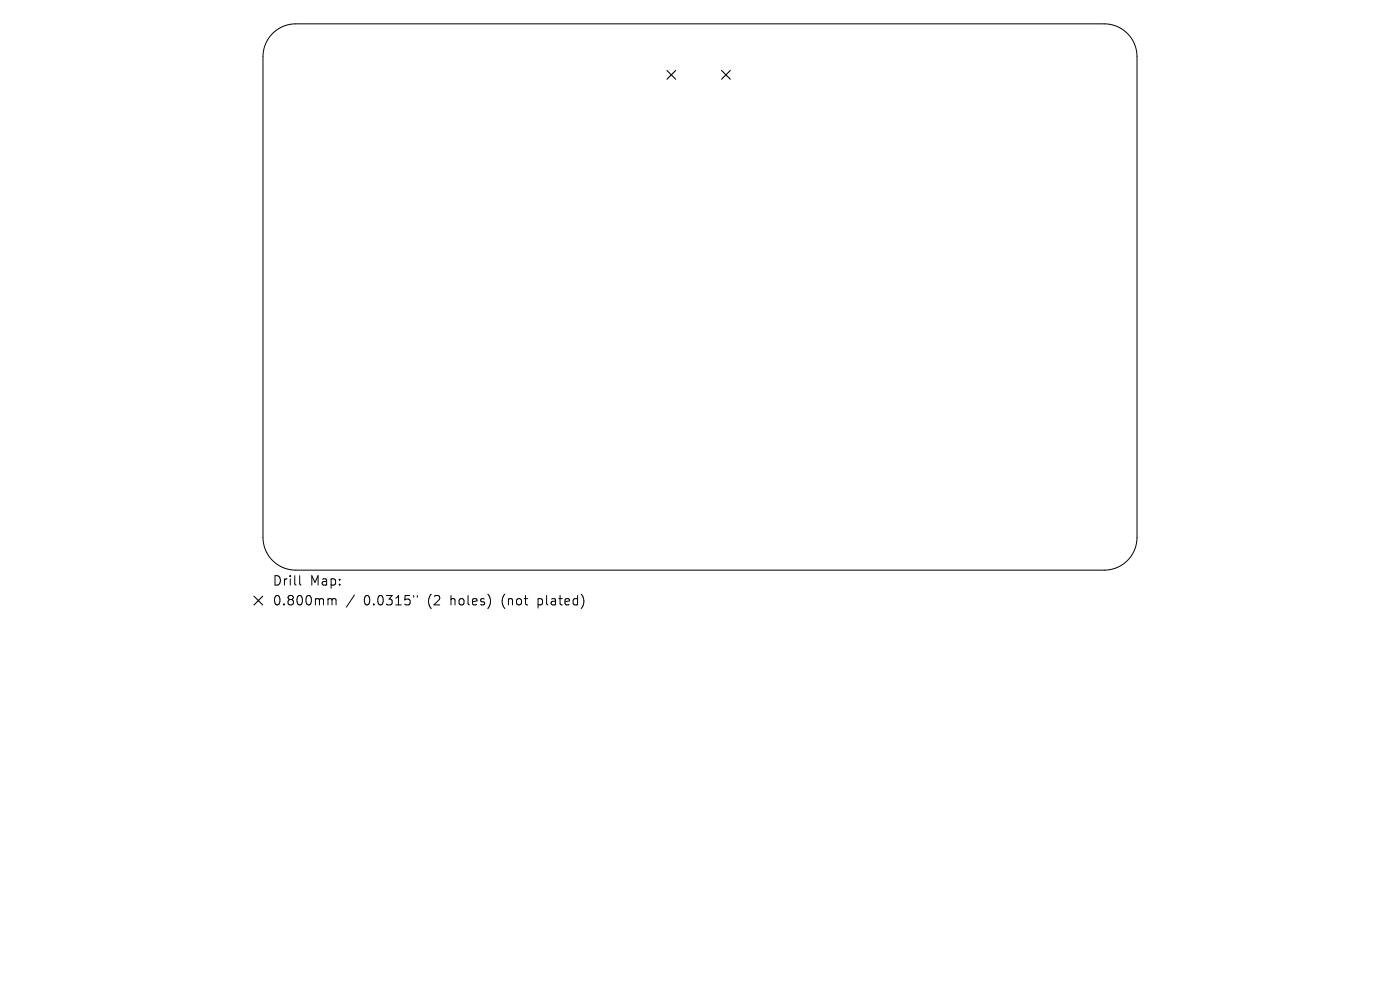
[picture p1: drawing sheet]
<svg xmlns="http://www.w3.org/2000/svg" width="297mm" height="210mm" viewBox="0 0 297 210" stroke-linecap="round" stroke-linejoin="round" font-family="sans-serif">
<defs><g id="words">
<g font-size="2.8">
<text x="57.7" y="124.5">Drill</text>
<text x="65.7" y="124.5">Map:</text>
<text x="57.7" y="128.7">0.800mm</text>
<text x="77.2" y="128.7">0.0315&quot;</text>
<text x="90.9" y="128.7">(2</text>
<text x="95.9" y="128.7">holes)</text>
<text x="106.9" y="128.7">(not</text>
<text x="114.7" y="128.7">plated)</text>
</g>
</g></defs>
<path d="M57.8 7.1a7 7 0 0 1 4.9-2h171.6a7 7 0 0 1 6.9 6.9v102a7 7 0 0 1-6.9 6.9h-171.6a7 7 0 0 1-6.9-6.9v-102a7 7 0 0 1 2-4.9zM63.6 122.1v1.7l.3 .3M69.9 127l.4 .1 .1 .2M70.4 127.3l.3-.3 .5 .1 .1 1.2M70.4 127.3v1M75.2 126.2l-1.7 2.6M87.8 126.3v.4M88.5 126.3v.4" fill="none" stroke="#000" stroke-width=".21"/>
<path d="M141.5 15l1.8 1.8M143.3 15l-1.8 1.8M153.1 15l1.8 1.8M154.9 15l-1.8 1.8M53.9 126.5l1.8 1.8M55.7 126.5l-1.8 1.8" fill="none" stroke="#000" stroke-width=".23"/>
<use href="#words"/>
</svg>
